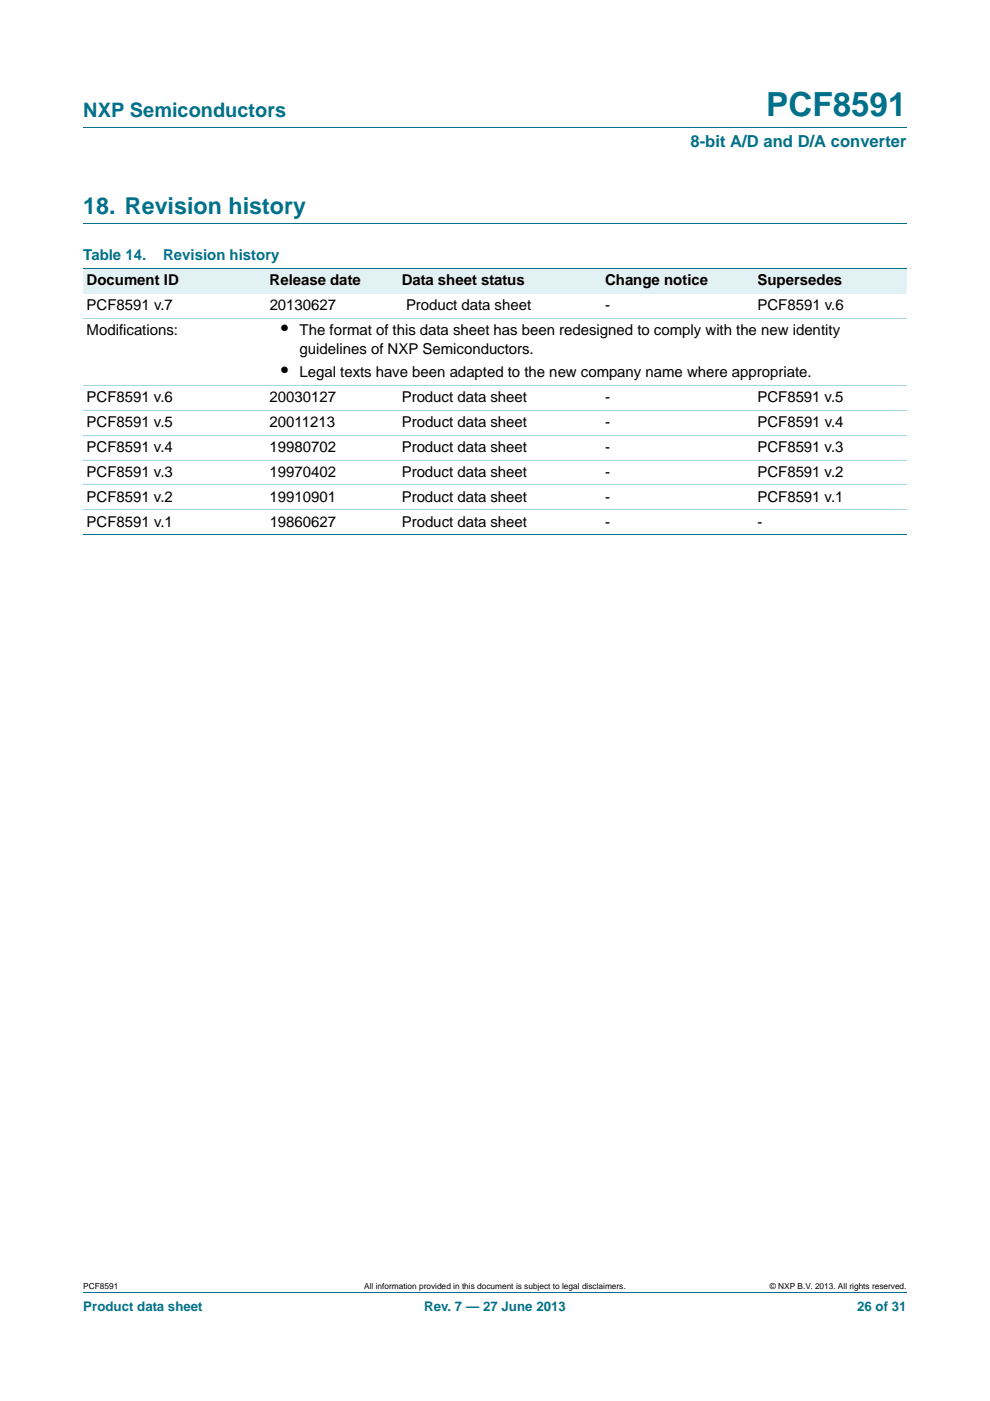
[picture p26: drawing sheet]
<svg xmlns="http://www.w3.org/2000/svg" width="210mm" height="297mm" viewBox="0 0 210 297" stroke-linecap="round" stroke-linejoin="round" font-family="sans-serif">
<defs><g id="words">
<text font-size="7" fill="#00718a" x="162.5" y="24.6">PCF8591</text>
<text font-size="4.9" fill="#00718a" x="17.7" y="45.4">18. Revision history</text>
<text font-size="4.2" fill="#00718a" x="17.7" y="24.9">NXP Semiconductors</text>
<g font-size="4.2">
<text x="59.6" y="71.1">•</text>
<text x="59.6" y="79.9">•</text>
</g>
<text font-size="3.5" fill="#00718a" x="146.5" y="31.1">8-bit A/D and D/A converter</text>
<g font-size="3.2" fill="#00718a">
<text x="17.7" y="55.2">Table 14.</text>
<text x="34.6" y="55.2">Revision history</text>
</g>
<g font-size="3.2">
<text x="18.4" y="65.8">PCF8591 v.7</text>
<text x="18.4" y="60.5">Document ID</text>
<text x="57.2" y="60.5">Release date</text>
<text x="57.2" y="65.8">20130627</text>
<text x="85.2" y="60.5">Data sheet status</text>
<text x="86.1" y="65.8">Product data sheet</text>
<text x="128.3" y="60.5">Change notice</text>
<text x="128.3" y="65.8">-</text>
<text x="160.7" y="60.5">Supersedes</text>
<text x="160.7" y="65.8">PCF8591 v.6</text>
<text x="18.4" y="71.1">Modifications:</text>
<text x="63.5" y="71.1">The format of this data sheet has been redesigned to comply with the new identity</text>
<text x="63.5" y="75">guidelines of NXP Semiconductors.</text>
<text x="63.5" y="79.9">Legal texts have been adapted to the new company name where appropriate.</text>
<text x="18.4" y="85.2">PCF8591 v.6</text>
<text x="57.2" y="85.2">20030127</text>
<text x="85.2" y="85.2">Product data sheet</text>
<text x="128.3" y="85.2">-</text>
<text x="160.7" y="85.2">PCF8591 v.5</text>
<text x="18.4" y="90.5">PCF8591 v.5</text>
<text x="18.4" y="95.8">PCF8591 v.4</text>
<text x="57.2" y="90.5">20011213</text>
<text x="57.2" y="95.8">19980702</text>
<text x="85.2" y="90.5">Product data sheet</text>
<text x="85.2" y="95.8">Product data sheet</text>
<text x="128.3" y="95.8">-</text>
<text x="128.3" y="90.5">-</text>
<text x="160.7" y="95.8">PCF8591 v.3</text>
<text x="160.7" y="90.5">PCF8591 v.4</text>
<text x="18.4" y="101.1">PCF8591 v.3</text>
<text x="57.2" y="101.1">19970402</text>
<text x="85.2" y="101.1">Product data sheet</text>
<text x="128.3" y="101.1">-</text>
<text x="160.7" y="101.1">PCF8591 v.2</text>
<text x="18.4" y="106.4">PCF8591 v.2</text>
<text x="57.2" y="106.4">19910901</text>
<text x="85.2" y="106.4">Product data sheet</text>
<text x="128.3" y="106.4">-</text>
<text x="160.7" y="106.4">PCF8591 v.1</text>
<text x="18.4" y="111.7">PCF8591 v.1</text>
<text x="57.2" y="111.7">19860627</text>
<text x="85.2" y="111.7">Product data sheet</text>
<text x="128.3" y="111.7">-</text>
<text x="160.7" y="111.7">-</text>
</g>
<g font-size="2.8" fill="#00718a">
<text x="17.7" y="277.9">Product data sheet</text>
<text x="90" y="277.9">Rev. 7 — 27 June 2013</text>
<text x="181.8" y="277.9">26 of 31</text>
</g>
<g font-size="1.8">
<text x="17.7" y="273.3">PCF8591</text>
<text x="77.3" y="273.3">All information provided in this document is subject to legal disclaimers.</text>
<text x="163.3" y="273.3">© NXP B.V. 2013. All rights reserved.</text>
</g>
</g></defs>
<path d="M17.7 27h174.6M17.7 47.4h174.6M17.7 273.9h174.6" fill="none" stroke="#00718a" stroke-width=".21"/>
<g fill="#e2f1f4">
<path d="M17.7 57h38.8v5.3h-38.8z"/>
<path d="M56.5 57h28v5.3h-28z"/>
<path d="M84.5 57h43.1v5.3h-43.1z"/>
<path d="M127.6 57h32.4v5.3h-32.4z"/>
<path d="M160 57h32.3v5.3h-32.3z"/>
</g>
<path d="M17.7 57h174.6M17.7 113.4h174.6" fill="none" stroke="#00718a" stroke-width=".21"/>
<path d="M17.7 67.5h174.6M17.7 81.7h174.6M17.7 87h174.6M17.7 92.2h174.6M17.7 97.5h174.6M17.7 102.8h174.6M17.7 108.1h174.6" fill="none" stroke="#a5d5dc" stroke-width=".21"/>
<use href="#words"/>
</svg>
